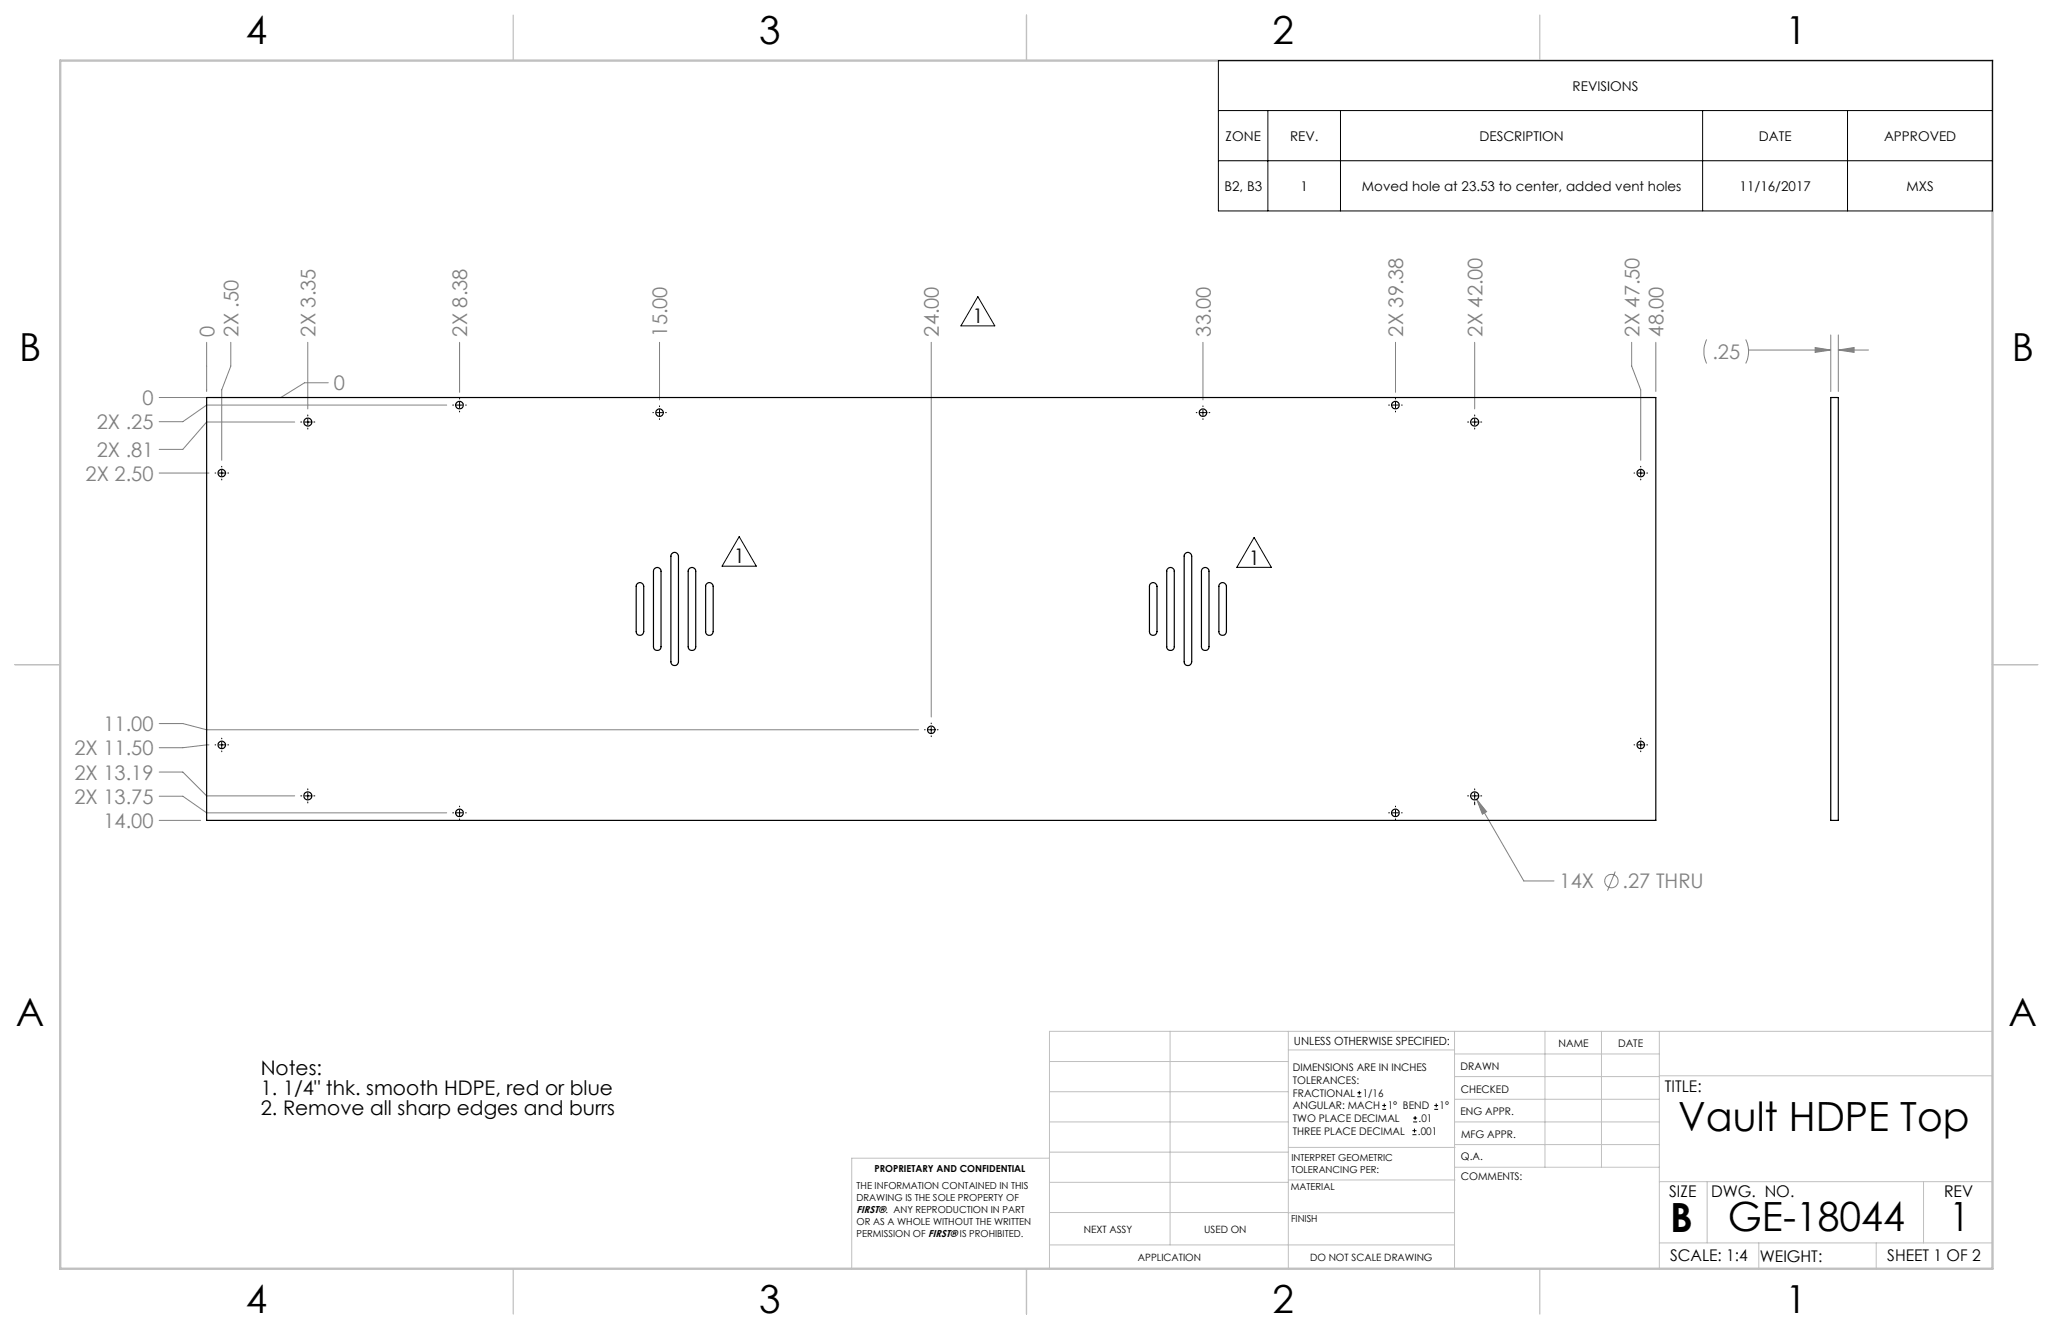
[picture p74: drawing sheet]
<svg xmlns="http://www.w3.org/2000/svg" width="432mm" height="279mm" viewBox="0 0 432 279" stroke-linecap="round" stroke-linejoin="round" font-family="sans-serif">
<defs><g id="words">
<g font-size="8.5">
<text x="353" y="237.7">Vault HDPE Top</text>
<text x="351.3" y="259">B</text>
<text x="363.4" y="258.9">GE-18044</text>
<text x="410" y="258.9">1</text>
</g>
<g font-size="8.1">
<text x="51.7" y="9.3">4</text>
<text x="159.7" y="9.3">3</text>
<text x="267.6" y="9.3">2</text>
<text x="375.6" y="9.3">1</text>
<text x="4" y="76">B</text>
<text x="423.1" y="76">B</text>
<text x="3.3" y="215.7">A</text>
<text x="422.4" y="215.7">A</text>
<text x="51.7" y="276">4</text>
<text x="159.7" y="276">3</text>
<text x="267.6" y="276">2</text>
<text x="375.6" y="276">1</text>
</g>
<g font-size="4.2" fill="#808080">
<text x="45.1" y="70.8" transform="rotate(-90 45.1 70.8)">0</text>
<text x="50.2" y="70.8" transform="rotate(-90 50.2 70.8)">2X .50</text>
<text x="66.4" y="70.8" transform="rotate(-90 66.4 70.8)">2X 3.35</text>
<text x="98.3" y="70.8" transform="rotate(-90 98.3 70.8)">2X 8.38</text>
<text x="140.3" y="70.8" transform="rotate(-90 140.3 70.8)">15.00</text>
<text x="197.5" y="70.8" transform="rotate(-90 197.5 70.8)">24.00</text>
<text x="254.6" y="70.8" transform="rotate(-90 254.6 70.8)">33.00</text>
<text x="295.1" y="70.8" transform="rotate(-90 295.1 70.8)">2X 39.38</text>
<text x="311.8" y="70.8" transform="rotate(-90 311.8 70.8)">2X 42.00</text>
<text x="344.8" y="70.8" transform="rotate(-90 344.8 70.8)">2X 47.50</text>
<text x="349.9" y="70.8" transform="rotate(-90 349.9 70.8)">48.00</text>
<text x="360.2" y="75.5">.25</text>
<text x="70.2" y="82">0</text>
<text x="30" y="85.2">0</text>
<text x="20.3" y="90.3">2X .25</text>
<text x="18" y="101">2X 2.50</text>
<text x="20.3" y="96">2X .81</text>
<text x="21.8" y="153.7">11.00</text>
<text x="15.7" y="158.8">2X 11.50</text>
<text x="15.7" y="163.9">2X 13.19</text>
<text x="15.7" y="169">2X 13.75</text>
<text x="21.8" y="174.1">14.00</text>
<text x="328" y="186.8">14X</text>
<text x="341.3" y="186.8">.27 THRU</text>
</g>
<g font-size="4.2">
<text x="204.6" y="67.9">1</text>
<text x="154.4" y="118.4">1</text>
<text x="262.7" y="118.7">1</text>
<text x="54.8" y="226">Notes:</text>
<text x="54.8" y="230.2">1. 1/4&quot; thk. smooth HDPE, red or blue</text>
<text x="54.8" y="234.3">2. Remove all sharp edges and burrs</text>
</g>
<g font-size="3.4">
<text x="350.2" y="229.5">TITLE:</text>
<text x="351.1" y="251.6">SIZE</text>
<text x="359.9" y="251.6">DWG. NO.</text>
<text x="408.9" y="251.7">REV</text>
<text x="351.2" y="265.2">SCALE: 1:4</text>
<text x="370.1" y="265.3">WEIGHT:</text>
<text x="396.9" y="265.2">SHEET 1 OF 2</text>
</g>
<g font-size="2.8">
<text x="330.8" y="19">REVISIONS</text>
<text x="257.8" y="29.6">ZONE</text>
<text x="271.3" y="29.6">REV.</text>
<text x="311.2" y="29.6">DESCRIPTION</text>
<text x="369.9" y="29.6">DATE</text>
<text x="396.3" y="29.6">APPROVED</text>
<text x="257.5" y="40.1">B2, B3</text>
<text x="273.5" y="40.1">1</text>
<text x="286.4" y="40.1">Moved hole at 23.53 to center, added vent holes</text>
<text x="365.9" y="40.1">11/16/2017</text>
<text x="401" y="40.1">MXS</text>
</g>
<text font-size="2.4" x="272.2" y="219.7">UNLESS OTHERWISE SPECIFIED:</text>
<g font-size="2.2">
<text x="327.8" y="220.1">NAME</text>
<text x="340.3" y="220.2">DATE</text>
<text x="271.9" y="225.3">DIMENSIONS ARE IN INCHES</text>
<text x="271.9" y="227.9">TOLERANCES:</text>
<text x="307.2" y="224.9">DRAWN</text>
<text x="271.9" y="230.6">FRACTIONAL</text>
<text x="271.9" y="233.2">ANGULAR: MACH</text>
<text x="286.6" y="230.6">1/16</text>
<text x="291.9" y="233.2">1° BEND</text>
<text x="302.8" y="233.2">1°</text>
<text x="307.3" y="229.8">CHECKED</text>
<text x="271.9" y="238.5">THREE PLACE DECIMAL</text>
<text x="271.9" y="235.9">TWO PLACE DECIMAL</text>
<text x="298.2" y="238.5">.001</text>
<text x="298.4" y="235.9">.01</text>
<text x="307.2" y="234.5">ENG APPR.</text>
<text x="307.3" y="239.2">MFG APPR.</text>
<text x="307.3" y="243.9">Q.A.</text>
<text x="307.3" y="248.1">COMMENTS:</text>
</g>
<g font-size="2.1">
<text x="180.2" y="255.1">FIRST®. ANY REPRODUCTION IN PART</text>
<text x="227.9" y="259.2">NEXT ASSY</text>
<text x="253.3" y="259.2">USED ON</text>
<text x="239.3" y="265">APPLICATION</text>
<text x="275.5" y="265.1">DO NOT SCALE DRAWING</text>
</g>
<g font-size="2">
<text x="271.6" y="244.1">INTERPRET GEOMETRIC</text>
<text x="180.2" y="250">THE INFORMATION CONTAINED IN THIS</text>
<text x="183.9" y="246.4">PROPRIETARY AND CONFIDENTIAL</text>
<text x="271.5" y="250.2">MATERIAL</text>
<text x="271.6" y="246.6">TOLERANCING PER:</text>
<text x="180.2" y="252.5">DRAWING IS THE SOLE PROPERTY OF</text>
<text x="180.2" y="257.6">OR AS A WHOLE WITHOUT THE WRITTEN</text>
<text x="271.5" y="257">FINISH</text>
<text x="180.2" y="260.1">PERMISSION OF FIRST® IS PROHIBITED.</text>
</g>
</g></defs>
<g fill="none" stroke="#c0c0c0" stroke-width=".21">
<path d="M246.1 216.8v44.9M271 216.8v49.9M305.9 216.8v49.9M324.9 216.8v28.6M336.8 216.8v28.6M349 216.8v49.9M419.1 216.8h-198.4v49.9M220.7 235.9h50.3M220.7 229.5h50.3M220.7 223.2h50.3M271 220.7h34.9M305.9 231.1h43.1"/>
<path d="M305.9 226.3h43.1M305.9 221.6h43.1M305.9 235.9h43.1M349 226.2h70.1M220.7 248.6h50.3M220.7 242.2h50.3M220.7 254.9h50.3M220.7 243.5h-41.6v23.2M271 255h34.9M271 248.1h35M271 241.2h35M305.9 240.6h43.1"/>
<path d="M306 245.4h43M349 248.4h70.1M359.1 248.4v12.9M404.6 248.4v12.9M220.7 261.7h85.2M349 261.3h70.1M369.9 261.3v5.4M394.6 261.3v5.4"/>
</g>
<path d="M108 3.2v9.5M215.9 3.2v9.5M323.8 3.2v9.5M3.1 139.7h9.6M419.1 139.7h9.5M108 266.7v9.6M215.9 266.7v9.6M323.8 266.7v9.6" fill="none" stroke="#c0c0c0" stroke-width=".25"/>
<path d="M12.7 12.7h406.4v254h-406.4z" fill="none" stroke="#c0c0c0" stroke-width=".5"/>
<g fill="none" stroke="#808080" stroke-width=".21">
<path d="M43.5 72v10.3M48.5 72v5l-1.9 5v14.8M64.7 72v14M96.7 72v10.5M138.7 72v12.1M195.9 72v78.7M253 72v12.1M293.5 72v10.5M310.2 72v14M343.2 72v5l1.9 5v14.8M348.3 72v10.3M359 71.4a5.9 5.9 0 0 0 0 5"/>
<path d="M367.2 71.4a5.6 5.6 0 0 1 0 5M367.8 73.6h17.3M381.8 73.1l3.3 .5-3.3 .5zM385.1 70.4v11.9M386.6 73.6l3.4-.5v1zM386.6 70.4v11.9M386.6 73.6h6.4M33.5 83.6h10M33.5 99.4h10.5M62 88.7h-18.5l-5 5.8h-5M69 80.5h-4.9l-5 3.1h-14.4M93.9 85.2h-50.4l-5 3.5h-5"/>
<path d="M33.5 152.1h5l5 1.3h149.7M44 156.6l-5.5 .6h-5M33.5 162.3h5l5 5h18.5M33.5 167.4h5l5 3.5h50.4M33.5 172.5h8.7M310.6 168.1l2.1 2.5-.9 .6zM310.6 168.1l9.9 17.1h6.3M339.7 183.2l-1.6 4.1"/>
<circle cx="338.9" cy="185.2" r="1.41"/>
</g>
<g fill="none" stroke="#000" stroke-width=".21">
<path d="M256.3 12.7h162.8v31.6h-162.8zM256.3 23.2h162.8M256.3 33.8h162.8M266.7 23.2v21.1M281.9 23.2v21.1M358.1 23.2v21.1M388.6 23.2v21.1M205.7 62.4l3.5 6.1h-7.1zM45.2 99.4h.2M46 99.4h1.3M46.6 98v.2M46.6 98.8v1.3"/>
<path d="M47.9 99.4h.2M63.3 88.7h.2M64.1 88.7h1.3M64.7 87.2v.3M64.7 88.1v1.3M64.7 90v.2M66 88.7h.2M95.2 85.2h.2M96 85.2h1.3M96.7 83.7v.2M96.7 84.5v1.3M96.7 86.4v.2"/>
<path d="M97.9 85.2h.2M137.3 86.7h.1M138.1 86.7h1.2M138.7 85.3v.2M138.7 86.1v1.3M138.7 88v.2M140 86.7h.2M251.6 86.7h.1M252.4 86.7h1.2M253 85.3v.2M253 86.1v1.3M253 88v.2"/>
<path d="M254.3 86.7h.2M292.1 85.2h.1M292.9 85.2h1.2M293.5 83.7v.2M293.5 84.5v1.3M293.5 86.4v.2M294.8 85.2h.1M308.7 88.7h.2M309.5 88.7h1.3M310.2 87.2v.3M310.2 88.1v1.3M310.2 90v.2"/>
<path d="M311.4 88.7h.2M343.7 99.4h.1M344.5 99.4h1.2M345.1 98v.2M345.1 98.8v1.3M346.4 99.4h.1M46.6 100.7v.2M155.5 112.8l3.6 6.2h-7.2zM263.8 113l3.6 6.3h-7.3zM345.1 100.7v.2M45.2 156.6h.2M46 156.6h1.3"/>
<path d="M46.6 155.2v.1M46.6 156v1.2M46.6 157.9v.1M47.9 156.6h.2M194.5 153.4h.1M195.2 153.4h1.3M195.9 152v.2M195.9 152.8v1.3M195.9 154.7v.2M197.1 153.4h.2M343.7 156.6h.1M344.5 156.6h1.2"/>
<path d="M345.1 155.2v.1M345.1 156v1.2M345.1 157.9v.1M346.4 156.6h.1M63.3 167.3h.2M64.1 167.3h1.3M64.7 165.8v.3M64.7 166.7v1.3M64.7 168.6v.2M66 167.3h.2M95.2 170.9h.2M96 170.9h1.3"/>
<path d="M96.7 169.5v.1M96.7 170.3v1.2M96.7 172.2v.1M97.9 170.9h.2M292.1 170.9h.1M292.9 170.9h1.2M293.5 169.5v.1M293.5 170.3v1.2M293.5 172.2v.1M294.8 170.9h.1M308.7 167.3h.2M309.5 167.3h1.3"/>
<path d="M310.2 165.8v.3M310.2 166.7v1.3M310.2 168.6v.6M311.4 167.3h.2"/>
</g>
<path d="M310.6 168.1l1.2 3.1 .9-.6zM386.6 73.6l3.4-.5v1zM381.8 73.1l3.3 .5-3.3 .5z" fill="#808080"/>
<g fill="none" stroke="#000" stroke-width=".25">
<path d="M43.5 83.6h304.8v88.9h-304.8zM385.1 83.6h1.5v88.9h-1.5zM137.6 119.6a.79 .79 0 0 1 .9-.3 .79 .79 0 0 1 .5 .8v15.9a.79 .79 0 0 1-.8 .8 .79 .79 0 0 1-.8-.8v-15.9zM141.3 116.4a.8 .8 0 0 1 .9-.2 .8 .8 0 0 1 .5 .7v22.2a.79 .79 0 0 1-.8 .8 .79 .79 0 0 1-.8-.8v-22.2zM144.9 119.6a.79 .79 0 0 1 .9-.3 .79 .79 0 0 1 .5 .8v15.9a.79 .79 0 0 1-.8 .8 .79 .79 0 0 1-.8-.8v-15.9zM245.6 119.6a.79 .79 0 0 1 .8-.3 .79 .79 0 0 1 .6 .8v15.9a.79 .79 0 0 1-.8 .8 .79 .79 0 0 1-.8-.8v-15.9zM249.2 116.4a.8 .8 0 0 1 .9-.2 .8 .8 0 0 1 .5 .7v22.2a.79 .79 0 0 1-.7 .8 .79 .79 0 0 1-.8-.8v-22.2zM252.9 119.6a.79 .79 0 0 1 .9-.3 .79 .79 0 0 1 .5 .8v15.9a.79 .79 0 0 1-.8 .8 .79 .79 0 0 1-.8-.8v-15.9zM134 122.8a.8 .8 0 0 1 .9-.3 .8 .8 0 0 1 .5 .8v9.5a.79 .79 0 0 1-.8 .8 .79 .79 0 0 1-.8-.8v-9.5zM148.6 122.8a.8 .8 0 0 1 .9-.3 .8 .8 0 0 1 .5 .8v9.5a.79 .79 0 0 1-.8 .8 .79 .79 0 0 1-.8-.8v-9.5zM241.9 122.8a.8 .8 0 0 1 .9-.3 .8 .8 0 0 1 .5 .8v9.5a.79 .79 0 0 1-.7 .8 .79 .79 0 0 1-.8-.8v-9.5zM256.5 122.8a.8 .8 0 0 1 .9-.3 .8 .8 0 0 1 .6 .8v9.5a.79 .79 0 0 1-.8 .8 .79 .79 0 0 1-.8-.8v-9.5z"/>
<circle cx="46.7" cy="99.5" r=".8"/>
<circle cx="64.7" cy="88.7" r=".84"/>
<circle cx="96.6" cy="85.2" r=".8"/>
<circle cx="138.7" cy="86.8" r=".8"/>
<circle cx="253" cy="86.8" r=".8"/>
<circle cx="293.5" cy="85.2" r=".8"/>
<circle cx="310.2" cy="88.7" r=".84"/>
<circle cx="345.1" cy="99.5" r=".8"/>
<circle cx="46.7" cy="156.6" r=".8"/>
<circle cx="195.9" cy="153.4" r=".8"/>
<circle cx="345.1" cy="156.6" r=".8"/>
<circle cx="64.7" cy="167.3" r=".85"/>
<circle cx="96.6" cy="170.9" r=".8"/>
<circle cx="293.5" cy="170.9" r=".8"/>
<circle cx="310.2" cy="167.3" r=".85"/>
</g>
<g fill="none" stroke="#000" stroke-width=".21">
<path d="M285.5 230.6h.8M285.5 229.7h.8M285.9 229.3v.9M290.7 233.2h.8M290.7 232.4h.8M291.1 232v.8M297.1 238.5h.8M297.1 237.7h.8M297.2 235.9h.9M297.2 235.1h.9M297.5 237.3v.8M297.6 234.6v.9"/>
<path d="M301.7 233.2h.8M301.7 232.4h.8M302.1 232v.8"/>
</g>
<use href="#words"/>
</svg>
